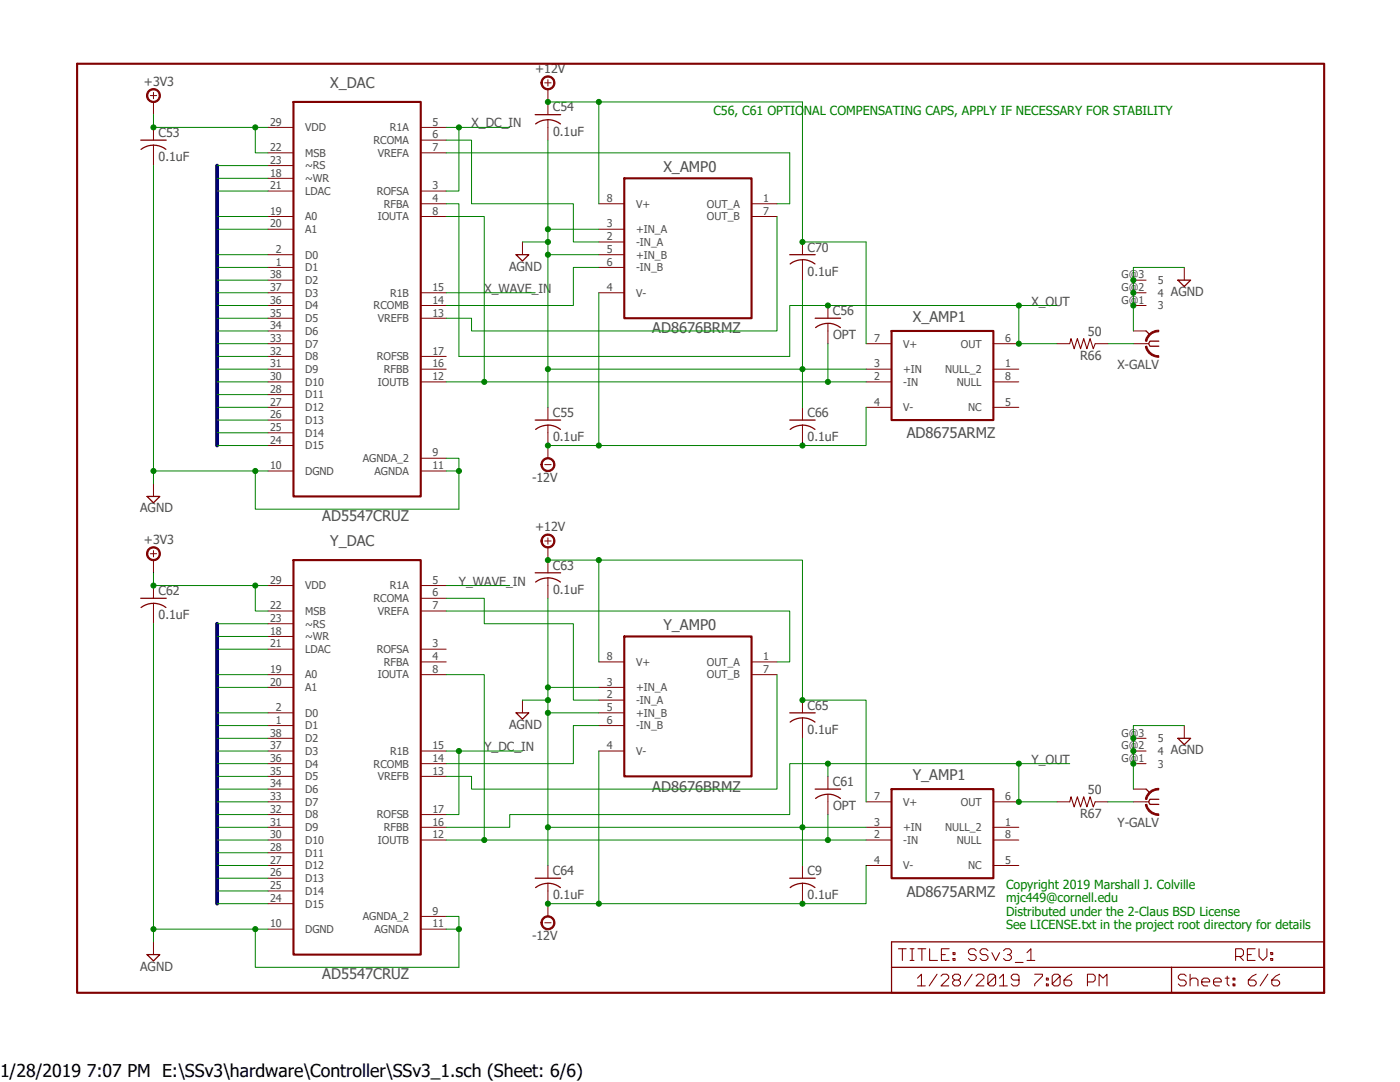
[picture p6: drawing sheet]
<svg xmlns="http://www.w3.org/2000/svg" width="279mm" height="216mm" viewBox="0 0 279 216" stroke-linecap="round" stroke-linejoin="round" font-family="sans-serif">
<defs><g id="words">
<text font-size="3.5" x="0" y="214.9">1/28/2019 7:07 PM E:\SSv3\hardware\Controller\SSv3_1.sch (Sheet: 6/6)</text>
<g font-size="2.9" fill="#505050">
<text x="65.9" y="17.5">X_DAC</text>
<text x="132.4" y="34.3">X_AMP0</text>
<text x="182.2" y="64.2">X_AMP1</text>
<text x="130.2" y="66.5">AD8676BRMZ</text>
<text x="181" y="87.5">AD8675ARMZ</text>
<text x="64.3" y="104">AD5547CRUZ</text>
<text x="65.9" y="109">Y_DAC</text>
<text x="132.4" y="125.7">Y_AMP0</text>
<text x="182.2" y="155.6">Y_AMP1</text>
<text x="130.2" y="157.9">AD8676BRMZ</text>
<text x="181" y="178.9">AD8675ARMZ</text>
<text x="64.3" y="195.4">AD5547CRUZ</text>
</g>
<g font-size="2.5" fill="#505050">
<text x="28.7" y="17.2">+3V3</text>
<text x="106.8" y="14.6">+12V</text>
<text x="110.4" y="22.2">C54</text>
<text x="31.6" y="27.3">C53</text>
<text x="94.1" y="25.4">X_DC_IN</text>
<text x="110.4" y="27.1">0.1uF</text>
<text x="31.6" y="32.2">0.1uF</text>
<text x="101.6" y="54">AGND</text>
<text x="161.2" y="50.2">C70</text>
<text x="96.7" y="58.4">X_WAVE_IN</text>
<text x="161.2" y="55">0.1uF</text>
<text x="233.7" y="59.1">AGND</text>
<text x="166.2" y="62.9">C56</text>
<text x="205.9" y="61">X_OUT</text>
<text x="166.2" y="67.7">OPT</text>
<text x="215.6" y="71.9">R66</text>
<text x="217.1" y="67.1">50</text>
<text x="223" y="73.7">X-GALV</text>
<text x="110.4" y="83.2">C55</text>
<text x="161.2" y="83.2">C66</text>
<text x="110.4" y="88">0.1uF</text>
<text x="161.2" y="88">0.1uF</text>
<text x="106.2" y="96.1">-12V</text>
<text x="28" y="102.2">AGND</text>
<text x="106.8" y="106">+12V</text>
<text x="28.7" y="108.6">+3V3</text>
<text x="110.4" y="113.7">C63</text>
<text x="31.6" y="118.7">C62</text>
<text x="91.6" y="116.8">Y_WAVE_IN</text>
<text x="110.4" y="118.5">0.1uF</text>
<text x="31.6" y="123.6">0.1uF</text>
<text x="161.2" y="141.6">C65</text>
<text x="96.7" y="149.9">Y_DC_IN</text>
<text x="101.6" y="145.4">AGND</text>
<text x="161.2" y="146.4">0.1uF</text>
<text x="205.9" y="152.4">Y_OUT</text>
<text x="233.7" y="150.5">AGND</text>
<text x="166.2" y="156.8">C61</text>
<text x="166.2" y="161.6">OPT</text>
<text x="217.1" y="158.5">50</text>
<text x="215.6" y="163.3">R67</text>
<text x="223" y="165.1">Y-GALV</text>
<text x="110.4" y="174.6">C64</text>
<text x="110.4" y="179.4">0.1uF</text>
<text x="161.2" y="179.4">0.1uF</text>
<text x="161.2" y="174.6">C9</text>
<text x="106.2" y="187.6">-12V</text>
<text x="28" y="193.7">AGND</text>
</g>
<g font-size="2.5" fill="#008000">
<text x="142.4" y="22.9">C56, C61 OPTIONAL COMPENSATING CAPS, APPLY IF NECESSARY FOR STABILITY</text>
<text x="200.8" y="177.4">Copyright 2019 Marshall J. Colville</text>
<text x="200.8" y="180.1">mjc449@cornell.edu</text>
<text x="200.8" y="182.7">Distributed under the 2-Claus BSD License</text>
<text x="200.8" y="185.4">See LICENSE.txt in the project root directory for details</text>
</g>
<g font-size="2.1" fill="#505050">
<text x="53.9" y="25.1">29</text>
<text x="60.9" y="26.2">VDD</text>
<text x="74.5" y="28.7">RCOMA</text>
<text x="77.8" y="26.2">R1A</text>
<text x="86.3" y="27.6">6</text>
<text x="86.3" y="25.1">5</text>
<text x="53.9" y="30.1">22</text>
<text x="53.9" y="32.7">23</text>
<text x="53.9" y="35.2">18</text>
<text x="60.9" y="31.3">MSB</text>
<text x="60.9" y="33.8">~RS</text>
<text x="75.4" y="31.3">VREFA</text>
<text x="86.3" y="30.1">7</text>
<text x="53.9" y="37.8">21</text>
<text x="60.9" y="38.9">LDAC</text>
<text x="60.9" y="36.3">~WR</text>
<text x="75.2" y="38.9">ROFSA</text>
<text x="76.6" y="41.4">RFBA</text>
<text x="86.3" y="37.8">3</text>
<text x="86.3" y="40.3">4</text>
<text x="121.1" y="40.3">8</text>
<text x="126.9" y="41.4">V+</text>
<text x="141.1" y="41.4">OUT_A</text>
<text x="152.3" y="40.3">1</text>
<text x="53.9" y="42.8">19</text>
<text x="53.9" y="45.4">20</text>
<text x="60.9" y="44">A0</text>
<text x="60.9" y="46.5">A1</text>
<text x="75.4" y="44">IOUTA</text>
<text x="86.3" y="42.8">8</text>
<text x="121.1" y="45.4">3</text>
<text x="121.1" y="47.9">2</text>
<text x="126.9" y="46.5">+IN_A</text>
<text x="141.1" y="44">OUT_B</text>
<text x="152.3" y="42.8">7</text>
<text x="55.1" y="50.5">2</text>
<text x="55.1" y="53">1</text>
<text x="60.9" y="51.6">D0</text>
<text x="121.1" y="50.5">5</text>
<text x="121.1" y="53">6</text>
<text x="126.9" y="49">-IN_A</text>
<text x="126.9" y="51.6">+IN_B</text>
<text x="53.9" y="55.5">38</text>
<text x="53.9" y="58.1">37</text>
<text x="60.9" y="54.1">D1</text>
<text x="60.9" y="56.7">D2</text>
<text x="60.9" y="59.2">D3</text>
<text x="77.9" y="59.2">R1B</text>
<text x="86.3" y="58.1">15</text>
<text x="121.1" y="58.1">4</text>
<text x="126.9" y="54.1">-IN_B</text>
<text x="126.9" y="59.2">V-</text>
<text x="223.8" y="58.1">G@2</text>
<text x="223.8" y="55.5">G@3</text>
<text x="231.1" y="59.2">4</text>
<text x="231.1" y="56.7">5</text>
<text x="53.9" y="60.6">36</text>
<text x="53.9" y="63.2">35</text>
<text x="53.9" y="65.7">34</text>
<text x="60.9" y="61.7">D4</text>
<text x="60.9" y="64.3">D5</text>
<text x="74.6" y="61.7">RCOMB</text>
<text x="75.4" y="64.3">VREFB</text>
<text x="86.3" y="63.2">13</text>
<text x="86.3" y="60.6">14</text>
<text x="223.8" y="60.6">G@1</text>
<text x="231.1" y="61.7">3</text>
<text x="53.9" y="68.2">33</text>
<text x="53.9" y="70.8">32</text>
<text x="60.9" y="66.8">D6</text>
<text x="60.9" y="69.3">D7</text>
<text x="60.9" y="71.9">D8</text>
<text x="75.2" y="71.9">ROFSB</text>
<text x="86.3" y="70.8">17</text>
<text x="174.4" y="68.2">7</text>
<text x="180.3" y="69.3">V+</text>
<text x="191.7" y="69.3">OUT</text>
<text x="200.6" y="68.2">6</text>
<text x="53.9" y="73.3">31</text>
<text x="53.9" y="75.9">30</text>
<text x="60.9" y="74.4">D9</text>
<text x="60.9" y="77">D10</text>
<text x="75.4" y="77">IOUTB</text>
<text x="76.6" y="74.4">RFBB</text>
<text x="86.3" y="73.3">16</text>
<text x="86.3" y="75.9">12</text>
<text x="174.4" y="73.3">3</text>
<text x="174.4" y="75.9">2</text>
<text x="180.3" y="74.4">+IN</text>
<text x="180.3" y="77">-IN</text>
<text x="188.6" y="74.4">NULL_2</text>
<text x="191" y="77">NULL</text>
<text x="200.6" y="73.3">1</text>
<text x="200.6" y="75.9">8</text>
<text x="53.9" y="78.4">28</text>
<text x="53.9" y="80.9">27</text>
<text x="53.9" y="83.5">26</text>
<text x="60.9" y="79.5">D11</text>
<text x="60.9" y="82">D12</text>
<text x="174.4" y="80.9">4</text>
<text x="180.3" y="82">V-</text>
<text x="193.2" y="82">NC</text>
<text x="200.6" y="80.9">5</text>
<text x="53.9" y="86">25</text>
<text x="53.9" y="88.5">24</text>
<text x="60.9" y="84.6">D13</text>
<text x="60.9" y="87.1">D14</text>
<text x="60.9" y="89.7">D15</text>
<text x="53.9" y="93.6">10</text>
<text x="60.9" y="94.7">DGND</text>
<text x="72.4" y="92.2">AGNDA_2</text>
<text x="74.7" y="94.7">AGNDA</text>
<text x="86.3" y="91.1">9</text>
<text x="86.3" y="93.6">11</text>
<text x="53.9" y="116.5">29</text>
<text x="60.9" y="117.6">VDD</text>
<text x="77.8" y="117.6">R1A</text>
<text x="86.3" y="119">6</text>
<text x="86.3" y="116.5">5</text>
<text x="53.9" y="121.6">22</text>
<text x="53.9" y="124.1">23</text>
<text x="60.9" y="122.7">MSB</text>
<text x="60.9" y="125.2">~RS</text>
<text x="74.5" y="120.1">RCOMA</text>
<text x="75.4" y="122.7">VREFA</text>
<text x="86.3" y="121.6">7</text>
<text x="53.9" y="129.2">21</text>
<text x="53.9" y="126.6">18</text>
<text x="60.9" y="130.3">LDAC</text>
<text x="60.9" y="127.8">~WR</text>
<text x="75.2" y="130.3">ROFSA</text>
<text x="86.3" y="129.2">3</text>
<text x="86.3" y="131.7">4</text>
<text x="121.1" y="131.7">8</text>
<text x="152.3" y="131.7">1</text>
<text x="53.9" y="134.3">19</text>
<text x="53.9" y="136.8">20</text>
<text x="60.9" y="135.4">A0</text>
<text x="60.9" y="137.9">A1</text>
<text x="75.4" y="135.4">IOUTA</text>
<text x="76.6" y="132.8">RFBA</text>
<text x="86.3" y="134.3">8</text>
<text x="121.1" y="136.8">3</text>
<text x="126.9" y="132.8">V+</text>
<text x="126.9" y="137.9">+IN_A</text>
<text x="141.1" y="132.8">OUT_A</text>
<text x="141.1" y="135.4">OUT_B</text>
<text x="152.3" y="134.3">7</text>
<text x="55.1" y="141.9">2</text>
<text x="60.9" y="143">D0</text>
<text x="121.1" y="139.3">2</text>
<text x="121.1" y="141.9">5</text>
<text x="126.9" y="140.5">-IN_A</text>
<text x="126.9" y="143">+IN_B</text>
<text x="53.9" y="147">38</text>
<text x="53.9" y="149.5">37</text>
<text x="55.1" y="144.4">1</text>
<text x="60.9" y="145.5">D1</text>
<text x="60.9" y="148.1">D2</text>
<text x="86.3" y="149.5">15</text>
<text x="121.1" y="144.4">6</text>
<text x="121.1" y="149.5">4</text>
<text x="126.9" y="145.5">-IN_B</text>
<text x="223.8" y="149.5">G@2</text>
<text x="223.8" y="147">G@3</text>
<text x="231.1" y="148.1">5</text>
<text x="53.9" y="152">36</text>
<text x="53.9" y="154.6">35</text>
<text x="60.9" y="150.6">D3</text>
<text x="60.9" y="153.2">D4</text>
<text x="60.9" y="155.7">D5</text>
<text x="74.6" y="153.2">RCOMB</text>
<text x="75.4" y="155.7">VREFB</text>
<text x="77.9" y="150.6">R1B</text>
<text x="86.3" y="154.6">13</text>
<text x="86.3" y="152">14</text>
<text x="126.9" y="150.6">V-</text>
<text x="223.8" y="152">G@1</text>
<text x="231.1" y="153.2">3</text>
<text x="231.1" y="150.6">4</text>
<text x="53.9" y="157.1">34</text>
<text x="53.9" y="159.7">33</text>
<text x="60.9" y="158.2">D6</text>
<text x="60.9" y="160.8">D7</text>
<text x="174.4" y="159.7">7</text>
<text x="180.3" y="160.8">V+</text>
<text x="191.7" y="160.8">OUT</text>
<text x="200.6" y="159.7">6</text>
<text x="53.9" y="162.2">32</text>
<text x="53.9" y="164.7">31</text>
<text x="53.9" y="167.3">30</text>
<text x="60.9" y="163.3">D8</text>
<text x="60.9" y="165.8">D9</text>
<text x="75.2" y="163.3">ROFSB</text>
<text x="76.6" y="165.8">RFBB</text>
<text x="86.3" y="162.2">17</text>
<text x="86.3" y="164.7">16</text>
<text x="86.3" y="167.3">12</text>
<text x="174.4" y="164.7">3</text>
<text x="174.4" y="167.3">2</text>
<text x="180.3" y="165.8">+IN</text>
<text x="188.6" y="165.8">NULL_2</text>
<text x="200.6" y="164.7">1</text>
<text x="200.6" y="167.3">8</text>
<text x="53.9" y="169.8">28</text>
<text x="53.9" y="172.4">27</text>
<text x="60.9" y="168.4">D10</text>
<text x="60.9" y="170.9">D11</text>
<text x="60.9" y="173.5">D12</text>
<text x="75.4" y="168.4">IOUTB</text>
<text x="174.4" y="172.4">4</text>
<text x="180.3" y="168.4">-IN</text>
<text x="180.3" y="173.5">V-</text>
<text x="191" y="168.4">NULL</text>
<text x="193.2" y="173.5">NC</text>
<text x="200.6" y="172.4">5</text>
<text x="53.9" y="174.9">26</text>
<text x="53.9" y="177.4">25</text>
<text x="53.9" y="180">24</text>
<text x="60.9" y="176">D13</text>
<text x="60.9" y="178.5">D14</text>
<text x="53.9" y="185">10</text>
<text x="60.9" y="181.1">D15</text>
<text x="72.4" y="183.6">AGNDA_2</text>
<text x="86.3" y="182.5">9</text>
<text x="86.3" y="185">11</text>
<text x="60.9" y="186.2">DGND</text>
<text x="74.7" y="186.2">AGNDA</text>
</g>
</g></defs>
<path d="M14.9 12.2l249.6 186.4M264.5 12.2l-249.6 186.4" fill="none" stroke="#fff" stroke-width=".2"/>
<path d="M213.5 68.6l.2-1 .7 2 .6-2 .6 2 .7-2 .6 2 .7-2 .6 2 .4-1M213.5 160l.2-1 .7 2 .6-2 .6 2 .7-2 .6 2 .7-2 .6 2 .4-1" fill="none" stroke="#800000" stroke-width=".21"/>
<path d="M210.9 68.6h2.6M218.6 68.6h2.5M228.7 68.6h.5M210.9 160h2.6M218.6 160h2.5" fill="none" stroke="#800000" stroke-width=".2"/>
<path d="M228.7 66l.8 .8M231.3 68.1h-1.8l-.3 .5 .3 .5h1.8" fill="none" stroke="#800000" stroke-width=".25"/>
<path d="M228.6 69.1h.3a2.39 2.39 0 0 0 2.3 1.9l.1 .3a2.63 2.63 0 0 1-2.7-2.2z" fill-rule="evenodd" fill="#800000"/>
<path d="M228.6 69.1h.3a2.39 2.39 0 0 0 2.3 1.9l.1 .3a2.63 2.63 0 0 1-2.7-2.2z" fill="none" stroke="#800000" stroke-width=".2"/>
<path d="M229.1 66.9a2.7 2.7 0 0 1 2.2-1l-.1 .3a2.34 2.34 0 0 0-2.3 1.9h-.3v-.3z" fill-rule="evenodd" fill="#800000"/>
<path d="M226.2 58.4h2.5M226.2 55.9h2.5M226.2 68.6h2.5M226.2 66h2.5M226.2 61h2.5M229.1 66.9a2.7 2.7 0 0 1 2.2-1l-.1 .3a2.34 2.34 0 0 0-2.3 1.9h-.3v-.3zM228.7 160h.5" fill="none" stroke="#800000" stroke-width=".2"/>
<path d="M228.7 157.5l.8 .7M231.3 159.5h-1.8l-.3 .5 .3 .5h1.8" fill="none" stroke="#800000" stroke-width=".25"/>
<path d="M228.6 160.5h.3a2.39 2.39 0 0 0 2.3 1.9l.1 .3a2.63 2.63 0 0 1-2.7-2.2z" fill-rule="evenodd" fill="#800000"/>
<path d="M228.6 160.5h.3a2.39 2.39 0 0 0 2.3 1.9l.1 .3a2.63 2.63 0 0 1-2.7-2.2z" fill="none" stroke="#800000" stroke-width=".2"/>
<path d="M229.1 158.3a2.68 2.68 0 0 1 2.2-1l-.1 .3a2.34 2.34 0 0 0-2.3 1.9h-.3v-.3z" fill-rule="evenodd" fill="#800000"/>
<g fill="none" stroke="#800000" stroke-width=".2">
<path d="M108.7 16.5h1.3M109.3 15.9v1.3M30.6 25.4v2.6M30.6 29v4M119.5 40.7h5.1M119.5 45.7h5.1M119.5 48.3h5.1M119.5 50.8h5.1M119.5 53.4h5.1M119.5 58.4h5.1M150 40.7h5.1M150 43.2h5.1"/>
<path d="M236.3 53.4v2.5M30.6 96.5v2.6M119.5 132.1h5.1M119.5 137.2h5.1M119.5 139.7h5.1M150 132.1h5.1M150 134.6h5.1M119.5 149.9h5.1M119.5 142.2h5.1M119.5 144.8h5.1M226.2 160h2.5M226.2 157.5h2.5"/>
<path d="M226.2 152.4h2.5M226.2 149.9h2.5M226.2 147.3h2.5M229.1 158.3a2.68 2.68 0 0 1 2.2-1l-.1 .3a2.34 2.34 0 0 0-2.3 1.9h-.3v-.3zM236.3 144.8v2.5"/>
</g>
<path d="M28.1 28h5.1M30.6 29l1.6 .3 .9 .5M30.6 29l-1 .1-1.4 .7M235.1 55.9h2.5l-1.3 1.3zM29.4 99.1h2.5l-1.3 1.2zM235.1 147.3h2.5l-1.3 1.3zM233.8 193h-55.9v5.1h55.9M233.8 193h30.5v5.1h-30.5zM264.3 193v-5.1h-86.4v5.1" fill="none" stroke="#800000" stroke-width=".25"/>
<path d="M15.4 12.7h248.9v185.4h-248.9zM124.6 35.6h25.4v27.9h-25.4zM124.6 127h25.4v27.9h-25.4z" fill="none" stroke="#800000" stroke-width=".42"/>
<g fill="none" stroke="#800000" stroke-width=".21">
<path d="M179.3 189.3h1.5M180.1 189.3v2.3M181.6 189.3h.8M181.6 191.6h.8M182 189.3v2.3M183.1 195.2l.8-.8v2.3M183.1 196.7h1.6M183.2 189.3h1.6M184 189.3v2.3M185.5 189.3v2.3h1.6M187 194.4l-1.6 2.3M187.8 194.8l.4-.4h.8l.3 .4v.4l-1.5 1.5h1.5"/>
<path d="M187.9 190.5h.8M189.4 189.3h-1.5v2.3h1.5M190.1 194.8l.4-.4h.8l.4 .4v.4l-.4 .4 .4 .3v.4l-.4 .4h-.8l-.4-.4v-.4l.4-.3-.4-.4zM190.2 190.1h.4v.4h-.4zM190.2 191.3h.4v.3h-.4zM190.5 195.6h.8M194 194.4l-1.5 2.3M194.8 194.8l.4-.4h.8l.4 .4v.4l-1.6 1.5h1.6M194.8 189.7l-.4-.4h-.7l-.4 .4v.4l.4 .4h.7l.4 .4v.4l-.4 .3h-.7l-.4-.3M197.2 189.7l-.4-.4h-.8l-.4 .4v.4l.4 .4h.8l.4 .4v.4l-.4 .3h-.8l-.4-.3M198 190.1l.7 1.5 .8-1.5M198.7 194.8l-1.6 1.5 .4 .4h.8l.4-.4v-1.5l-.4-.4h-.8l-.4 .4v1.5"/>
<path d="M199.5 195.2l.8-.8v2.3M199.5 196.7h1.5M200.3 189.7l.4-.4h.7l.4 .4v.4l-.4 .4h-.3M201.4 190.5l.4 .4v.4l-.4 .3h-.7l-.4-.3M202.6 192h1.6M203.4 195.6h-1.2l-.4-.4v-.4l.4-.4h.8l.4 .4v1.5l-.4 .4h-.8l-.4-.4M205 190.1l.7-.8v2.3M205 191.6h1.5M206.5 194.4h1.5v.4l-1.5 1.5v.4M208.8 195.2h.4v.4h-.4zM208.8 196.3h.4v.4h-.4zM211.6 194.8l-1.6 1.5 .4 .4h.8l.4-.4v-1.5l-.4-.4h-.8l-.4 .4v1.5"/>
<path d="M213.9 194.4l-.8 .4-.8 .8v.7l.4 .4h.8l.4-.4v-.4l-.4-.3h-1.2M217 195.9h1.2l.4-.3v-.8l-.4-.4h-1.2v2.3M219.4 196.7v-2.3l.7 .8 .8-.8v2.3M236.7 194.8l-.4-.4h-.7l-.4 .4v.4l.4 .4h.7l.4 .3v.4l-.4 .4h-.7l-.4-.4M237.5 195.6l.4-.4h.8l.4 .4v1.1M237.5 194.4v2.3M239.8 195.9h1.6v-.3l-.4-.4h-.8l-.4 .4v.7l.4 .4h.8M242.2 195.9h1.5v-.3l-.3-.4h-.8l-.4 .4v.7l.4 .4h.8M244.5 195.2h.8M244.9 194.8v1.5l.4 .4M246.1 195.2h.4v.4h-.4zM246.1 196.3h.4v.4h-.4z"/>
<path d="M246.6 190.9h1.2l.4-.4v-.8l-.4-.4h-1.2v2.3M247.4 190.9l.8 .7M248.9 190.5h.8M250.5 189.3h-1.6v2.3h1.6M250.7 194.4l-.8 .4-.8 .8v.7l.4 .4h.8l.4-.4v-.4l-.4-.3h-1.2M251.3 189.3v1.6l.8 .7 .7-.7v-1.6M253 194.4l-1.5 2.3M253.6 190.1h.4v.4h-.4zM253.6 191.3h.4v.3h-.4zM255.4 194.4l-.8 .4-.8 .8v.7l.4 .4h.8l.4-.4v-.4l-.4-.3h-1.2"/>
</g>
<path d="M108.5 15.4a1.4 1.4 0 0 1 2.1 .5 1.4 1.4 0 0 1-.9 2 1.4 1.4 0 0 1-1.8-1.4h.3a1.15 1.15 0 0 1 1.6-1.1 1.15 1.15 0 0 1 .3 2 1.15 1.15 0 0 1-1.9-.6v-.3h-.3l.1-.3z" fill-rule="evenodd" fill="#800000"/>
<path d="M108.5 15.4a1.4 1.4 0 0 1 2.1 .5 1.4 1.4 0 0 1-.9 2 1.4 1.4 0 0 1-1.8-1.4h.3a1.15 1.15 0 0 1 1.6-1.1 1.15 1.15 0 0 1 .3 2 1.15 1.15 0 0 1-1.9-.6v-.3h-.3l.1-.3zM109.3 17.8v2.5M108.7 107.9h1.3M109.3 107.3v1.3" fill="none" stroke="#800000" stroke-width=".2"/>
<path d="M108.5 106.8a1.4 1.4 0 0 1 2.1 .6 1.4 1.4 0 0 1-.9 1.9 1.4 1.4 0 0 1-1.8-1.4h.3a1.15 1.15 0 0 1 1.6-1 1.15 1.15 0 0 1 .3 1.9 1.15 1.15 0 0 1-1.9-.6v-.3h-.3l.1-.3z" fill-rule="evenodd" fill="#800000"/>
<path d="M108.7 92.7h1.3M108.5 106.8a1.4 1.4 0 0 1 2.1 .6 1.4 1.4 0 0 1-.9 1.9 1.4 1.4 0 0 1-1.8-1.4h.3a1.15 1.15 0 0 1 1.6-1 1.15 1.15 0 0 1 .3 1.9 1.15 1.15 0 0 1-1.9-.6v-.3h-.3l.1-.3zM109.3 109.2v2.6" fill="none" stroke="#800000" stroke-width=".2"/>
<path d="M108.5 91.6a1.4 1.4 0 0 1 2.1 .5 1.4 1.4 0 0 1-.9 2 1.4 1.4 0 0 1-1.8-1.4h.3a1.15 1.15 0 0 1 1.6-1 1.15 1.15 0 0 1 .3 1.9 1.15 1.15 0 0 1-1.9-.6v-.3h-.3l.1-.3z" fill-rule="evenodd" fill="#800000"/>
<path d="M108.5 91.6a1.4 1.4 0 0 1 2.1 .5 1.4 1.4 0 0 1-.9 2 1.4 1.4 0 0 1-1.8-1.4h.3a1.15 1.15 0 0 1 1.6-1 1.15 1.15 0 0 1 .3 1.9 1.15 1.15 0 0 1-1.9-.6v-.3h-.3l.1-.3zM109.3 88.9v2.5M108.7 184.1h1.3" fill="none" stroke="#800000" stroke-width=".2"/>
<path d="M108.5 183a1.4 1.4 0 0 1 2.1 .5 1.4 1.4 0 0 1-.9 2 1.4 1.4 0 0 1-1.8-1.4h.3a1.15 1.15 0 0 1 1.6-1 1.15 1.15 0 0 1 .3 1.9 1.15 1.15 0 0 1-1.9-.6v-.3h-.3l.1-.3z" fill-rule="evenodd" fill="#800000"/>
<g fill="none" stroke="#800000" stroke-width=".2">
<path d="M30 19.1h1.3M30.6 18.4v1.3M53.5 25.4h5.1M53.5 38.1h5.1M53.5 30.5h5.1M53.5 33h5.1M53.5 35.6h5.1M84 25.4h5M84 38.1h5M84 30.5h5M84 28h5M109.3 20.3v2.6"/>
<path d="M109.3 23.9v4.1M53.5 58.4h5.1M53.5 43.2h5.1M53.5 45.7h5.1M53.5 50.8h5.1M53.5 53.4h5.1M53.5 55.9h5.1M84 40.7h5M84 58.4h5M84 43.2h5M104.3 48.3v2.5M53.5 71.1h5.1"/>
<path d="M53.5 63.5h5.1M53.5 73.7h5.1M53.5 61h5.1M53.5 66h5.1M53.5 68.6h5.1M53.5 76.2h5.1M53.5 78.7h5.1M84 71.1h5M84 63.5h5M84 73.7h5M84 61h5M84 76.2h5"/>
<path d="M165.2 61v2.5M165.2 64.5v4.1M53.5 81.3h5.1M53.5 83.8h5.1M53.5 86.4h5.1M53.5 88.9h5.1M53.5 94h5.1M84 94h5M84 91.4h5M109.3 81.3v2.5M109.3 84.8v4.1M30.6 116.8v2.6"/>
<path d="M53.5 116.8h5.1M84 116.8h5M84 119.4h5M109.3 111.8v2.5M109.3 115.3v4.1M30.6 120.4v4.1M53.5 129.5h5.1M53.5 121.9h5.1M53.5 124.5h5.1M53.5 127h5.1M53.5 134.6h5.1M53.5 137.2h5.1"/>
<path d="M84 129.5h5M84 121.9h5M84 132.1h5M84 134.6h5M104.3 139.7v2.5M53.5 154.9h5.1M53.5 152.4h5.1M53.5 149.9h5.1M53.5 142.2h5.1M53.5 144.8h5.1M53.5 147.3h5.1M53.5 157.5h5.1"/>
<path d="M53.5 160h5.1M84 154.9h5M84 152.4h5M84 149.9h5M165.2 154.9v2.6M165.2 158.5v4M53.5 162.5h5.1M53.5 165.1h5.1M53.5 167.6h5.1M53.5 170.2h5.1M53.5 172.7h5.1M53.5 175.2h5.1"/>
<path d="M53.5 177.8h5.1M84 162.5h5M84 165.1h5M84 167.6h5M109.3 172.7v2.5M109.3 176.3v6.6M30.6 187.9v2.6M53.5 180.3h5.1M53.5 185.4h5.1M84 185.4h5M84 182.9h5M108.5 183a1.4 1.4 0 0 1 2.1 .5 1.4 1.4 0 0 1-.9 2 1.4 1.4 0 0 1-1.8-1.4h.3a1.15 1.15 0 0 1 1.6-1 1.15 1.15 0 0 1 .3 1.9 1.15 1.15 0 0 1-1.9-.6v-.3h-.3l.1-.3z"/>
</g>
<g fill="none" stroke="#800000" stroke-width=".25">
<path d="M106.8 22.9h5.1M111.8 24.7a4 4 0 0 0-4.9 0M103 50.8h2.5l-1.2 1.3zM162.7 63.5h5.1M162.8 65.4a4 4 0 0 1 4.9 0M106.8 83.8h5.1M111.8 85.7a4 4 0 0 0-4.9 0M28.1 119.4h5.1M106.8 114.3h5.1M111.8 116.1a4 4 0 0 0-4.9 0M33.1 121.2a4 4 0 0 0-4.9 0M103 142.2h2.5l-1.2 1.3z"/>
<path d="M162.7 157.5h5.1M162.8 159.3a4 4 0 0 1 4.9 0M106.8 175.2h5.1M109.3 176.2l1.6 .4 .9 .5M109.3 176.3l-1.5 .3-.9 .5M29.4 190.5h2.5l-1.3 1.2z"/>
</g>
<path d="M58.6 20.3h25.4v78.8h-25.4zM58.6 111.8h25.4v78.7h-25.4z" fill="none" stroke="#800000" stroke-width=".42"/>
<path d="M29.8 18a1.39 1.39 0 0 1 2.1 .5 1.39 1.39 0 0 1-1 1.9 1.39 1.39 0 0 1-1.7-1.3h.3a1.14 1.14 0 0 1 1.6-1.1 1.14 1.14 0 0 1 .3 1.9 1.14 1.14 0 0 1-1.9-.6v-.2h-.3l.1-.4z" fill-rule="evenodd" fill="#800000"/>
<path d="M29.8 18a1.39 1.39 0 0 1 2.1 .5 1.39 1.39 0 0 1-1 1.9 1.39 1.39 0 0 1-1.7-1.3h.3a1.14 1.14 0 0 1 1.6-1.1 1.14 1.14 0 0 1 .3 1.9 1.14 1.14 0 0 1-1.9-.6v-.2h-.3l.1-.4zM30.6 20.3v2.6M30 110.5h1.3M30.6 109.9v1.2" fill="none" stroke="#800000" stroke-width=".2"/>
<path d="M29.8 109.4a1.39 1.39 0 0 1 2.1 .5 1.39 1.39 0 0 1-1 1.9 1.39 1.39 0 0 1-1.7-1.3h.3a1.14 1.14 0 0 1 1.6-1.1 1.14 1.14 0 0 1 .3 1.9 1.14 1.14 0 0 1-1.9-.5v-.3h-.3l.1-.3z" fill-rule="evenodd" fill="#800000"/>
<g fill="none" stroke="#800000" stroke-width=".2">
<path d="M160.1 48.3v2.5M160.1 51.8v4.1M172.8 68.6h5.1M172.8 73.7h5.1M172.8 76.2h5.1M198.2 68.6h5.1M198.2 73.7h5.1M198.2 76.2h5.1M160.1 81.3v2.5M160.1 84.8v4.1M172.8 81.3h5.1M198.2 81.3h5.1"/>
<path d="M29.8 109.4a1.39 1.39 0 0 1 2.1 .5 1.39 1.39 0 0 1-1 1.9 1.39 1.39 0 0 1-1.7-1.3h.3a1.14 1.14 0 0 1 1.6-1.1 1.14 1.14 0 0 1 .3 1.9 1.14 1.14 0 0 1-1.9-.5v-.3h-.3l.1-.3zM30.6 111.8v2.5M160.1 139.7v2.5M160.1 143.3v4M172.8 160h5.1M198.2 160h5.1M160.1 172.7v2.5M160.1 176.3v4M172.8 165.1h5.1M172.8 167.6h5.1M172.8 172.7h5.1M198.2 165.1h5.1"/>
<path d="M198.2 167.6h5.1M198.2 172.7h5.1"/>
</g>
<path d="M177.9 66h20.3v17.8h-20.3zM177.9 157.5h20.3v17.7h-20.3z" fill="none" stroke="#800000" stroke-width=".42"/>
<path d="M157.6 50.8h5.1M162.6 52.7a4 4 0 0 0-4.9 0M157.6 83.8h5.1M162.6 85.7a4 4 0 0 0-4.9 0M157.6 142.2h5.1M162.6 144.1a4 4 0 0 0-4.9 0M157.6 175.2h5.1M160.1 176.2l1.6 .4 .9 .5M160.1 176.3l-1.5 .3-.9 .5" fill="none" stroke="#800000" stroke-width=".25"/>
<path d="M43.3 33v55.9M43.3 124.5v55.8" fill="none" stroke="#000080" stroke-width=".76"/>
<path d="M226.2 149.9v7.6" fill="none" stroke="#008000" stroke-width=".2"/>
<circle cx="226.2" cy="152.4" r=".51" fill="#008000"/>
<g fill="none" stroke="#008000" stroke-width=".2">
<path d="M226.2 147.3v2.6"/>
<circle cx="226.2" cy="152.4" r=".51"/>
</g>
<circle cx="226.2" cy="149.9" r=".51" fill="#008000"/>
<g fill="none" stroke="#008000" stroke-width=".2">
<path d="M236.3 144.8h-10.1v2.5"/>
<circle cx="226.2" cy="149.9" r=".51"/>
</g>
<circle cx="226.2" cy="147.3" r=".51" fill="#008000"/>
<g fill="none" stroke="#008000" stroke-width=".2">
<path d="M226.2 58.4v7.6"/>
<circle cx="226.2" cy="147.3" r=".51"/>
</g>
<circle cx="226.2" cy="61" r=".51" fill="#008000"/>
<g fill="none" stroke="#008000" stroke-width=".2">
<path d="M226.2 55.9v2.5"/>
<circle cx="226.2" cy="61" r=".51"/>
</g>
<circle cx="226.2" cy="58.4" r=".51" fill="#008000"/>
<g fill="none" stroke="#008000" stroke-width=".2">
<path d="M236.3 53.4h-10.1v2.5"/>
<circle cx="226.2" cy="58.4" r=".51"/>
</g>
<circle cx="226.2" cy="55.9" r=".51" fill="#008000"/>
<g fill="none" stroke="#008000" stroke-width=".2">
<path d="M30.6 33v63.5M50.9 94h2.6"/>
<circle cx="226.2" cy="55.9" r=".51"/>
</g>
<circle cx="30.6" cy="94" r=".51" fill="#008000"/>
<g fill="none" stroke="#008000" stroke-width=".2">
<path d="M30.6 94h20.3M89 91.4h2.6v2.6h-2.6M91.6 94v7.6"/>
<circle cx="30.6" cy="94" r=".51"/>
</g>
<circle cx="91.6" cy="94" r=".51" fill="#008000"/>
<g fill="none" stroke="#008000" stroke-width=".2">
<path d="M50.9 94v7.6h40.7"/>
<circle cx="91.6" cy="94" r=".51"/>
</g>
<circle cx="50.9" cy="94" r=".51" fill="#008000"/>
<g fill="none" stroke="#008000" stroke-width=".2">
<path d="M30.6 124.5v63.4M50.9 185.4h2.6"/>
<circle cx="50.9" cy="94" r=".51"/>
</g>
<circle cx="30.6" cy="185.4" r=".51" fill="#008000"/>
<g fill="none" stroke="#008000" stroke-width=".2">
<path d="M30.6 185.4h20.3M89 182.9h2.6v2.5h-2.6M91.6 185.4v7.6"/>
<circle cx="30.6" cy="185.4" r=".51"/>
</g>
<circle cx="91.6" cy="185.4" r=".51" fill="#008000"/>
<g fill="none" stroke="#008000" stroke-width=".2">
<path d="M50.9 185.4v7.6h40.7"/>
<circle cx="91.6" cy="185.4" r=".51"/>
</g>
<circle cx="50.9" cy="185.4" r=".51" fill="#008000"/>
<g fill="none" stroke="#008000" stroke-width=".2">
<path d="M109.3 28v53.3M104.3 48.3h5"/>
<circle cx="50.9" cy="185.4" r=".51"/>
</g>
<circle cx="109.3" cy="48.3" r=".51" fill="#008000"/>
<g fill="none" stroke="#008000" stroke-width=".2">
<path d="M109.3 50.8h10.2"/>
<circle cx="109.3" cy="48.3" r=".51"/>
</g>
<circle cx="109.3" cy="50.8" r=".51" fill="#008000"/>
<g fill="none" stroke="#008000" stroke-width=".2">
<path d="M109.3 45.7h10.2"/>
<circle cx="109.3" cy="50.8" r=".51"/>
</g>
<circle cx="109.3" cy="45.7" r=".51" fill="#008000"/>
<g fill="none" stroke="#008000" stroke-width=".2">
<path d="M160.1 55.9v25.4M160.1 73.7h12.7"/>
<circle cx="109.3" cy="45.7" r=".51"/>
</g>
<circle cx="160.1" cy="73.7" r=".51" fill="#008000"/>
<g fill="none" stroke="#008000" stroke-width=".2">
<path d="M109.3 73.7h50.8"/>
<circle cx="160.1" cy="73.7" r=".51"/>
</g>
<circle cx="109.3" cy="73.7" r=".51" fill="#008000"/>
<g fill="none" stroke="#008000" stroke-width=".2">
<path d="M109.3 119.4v53.3M104.3 139.7h5"/>
<circle cx="109.3" cy="73.7" r=".51"/>
</g>
<circle cx="109.3" cy="139.7" r=".51" fill="#008000"/>
<g fill="none" stroke="#008000" stroke-width=".2">
<path d="M109.3 137.2h10.2"/>
<circle cx="109.3" cy="139.7" r=".51"/>
</g>
<circle cx="109.3" cy="137.2" r=".51" fill="#008000"/>
<g fill="none" stroke="#008000" stroke-width=".2">
<path d="M109.3 142.2h10.2"/>
<circle cx="109.3" cy="137.2" r=".51"/>
</g>
<circle cx="109.3" cy="142.2" r=".51" fill="#008000"/>
<g fill="none" stroke="#008000" stroke-width=".2">
<path d="M160.1 165.1h12.7"/>
<circle cx="109.3" cy="142.2" r=".51"/>
</g>
<circle cx="109.3" cy="165.1" r=".51" fill="#008000"/>
<g fill="none" stroke="#008000" stroke-width=".2">
<path d="M160.1 147.3v17.8h-50.8"/>
<circle cx="109.3" cy="165.1" r=".51"/>
</g>
<circle cx="160.1" cy="165.1" r=".51" fill="#008000"/>
<g fill="none" stroke="#008000" stroke-width=".2">
<path d="M109.3 20.3h10.2v20.4M221.1 68.6h5.1M221.1 160h5.1M160.1 165.1v7.6"/>
<circle cx="160.1" cy="165.1" r=".51"/>
</g>
<circle cx="109.3" cy="20.3" r=".51" fill="#008000"/>
<g fill="none" stroke="#008000" stroke-width=".2">
<path d="M119.5 20.3h40.6"/>
<circle cx="109.3" cy="20.3" r=".51"/>
</g>
<circle cx="119.5" cy="20.3" r=".51" fill="#008000"/>
<g fill="none" stroke="#008000" stroke-width=".2">
<path d="M160.1 20.3v28h12.7v20.3"/>
<circle cx="119.5" cy="20.3" r=".51"/>
</g>
<circle cx="160.1" cy="48.3" r=".51" fill="#008000"/>
<g fill="none" stroke="#008000" stroke-width=".2">
<path d="M109.3 111.8h10.2v20.3"/>
<circle cx="160.1" cy="48.3" r=".51"/>
</g>
<circle cx="109.3" cy="111.8" r=".51" fill="#008000"/>
<g fill="none" stroke="#008000" stroke-width=".2">
<path d="M119.5 111.8h40.6v27.9"/>
<circle cx="109.3" cy="111.8" r=".51"/>
</g>
<circle cx="119.5" cy="111.8" r=".51" fill="#008000"/>
<g fill="none" stroke="#008000" stroke-width=".2">
<path d="M160.1 139.7h12.7v20.3"/>
<circle cx="119.5" cy="111.8" r=".51"/>
</g>
<circle cx="160.1" cy="139.7" r=".51" fill="#008000"/>
<g fill="none" stroke="#008000" stroke-width=".2">
<path d="M119.5 58.4v30.5h-10.2"/>
<circle cx="160.1" cy="139.7" r=".51"/>
</g>
<circle cx="109.3" cy="88.9" r=".51" fill="#008000"/>
<g fill="none" stroke="#008000" stroke-width=".2">
<path d="M119.5 88.9h40.6"/>
<circle cx="109.3" cy="88.9" r=".51"/>
</g>
<circle cx="119.5" cy="88.9" r=".51" fill="#008000"/>
<g fill="none" stroke="#008000" stroke-width=".2">
<path d="M172.8 81.3v7.6h-12.7"/>
<circle cx="119.5" cy="88.9" r=".51"/>
</g>
<circle cx="160.1" cy="88.9" r=".51" fill="#008000"/>
<g fill="none" stroke="#008000" stroke-width=".2">
<path d="M119.5 149.9v30.4h-10.2"/>
<circle cx="160.1" cy="88.9" r=".51"/>
</g>
<circle cx="109.3" cy="180.3" r=".51" fill="#008000"/>
<g fill="none" stroke="#008000" stroke-width=".2">
<path d="M119.5 180.3h40.6"/>
<circle cx="109.3" cy="180.3" r=".51"/>
</g>
<circle cx="119.5" cy="180.3" r=".51" fill="#008000"/>
<g fill="none" stroke="#008000" stroke-width=".2">
<path d="M172.8 172.7v7.6h-12.7"/>
<circle cx="119.5" cy="180.3" r=".51"/>
</g>
<circle cx="160.1" cy="180.3" r=".51" fill="#008000"/>
<g fill="none" stroke="#008000" stroke-width=".2">
<path d="M30.6 22.9v2.5M43.3 33h10.2M43.3 35.6h10.2M43.3 38.1h10.2M50.9 25.4h2.6M43.3 43.2h10.2M43.3 45.7h10.2M43.3 50.8h10.2M43.3 53.4h10.2M43.3 55.9h10.2M43.3 58.4h10.2M43.3 61h10.2"/>
<path d="M43.3 63.5h10.2M43.3 66h10.2M43.3 68.6h10.2M43.3 71.1h10.2M43.3 73.7h10.2M43.3 76.2h10.2M43.3 78.7h10.2M43.3 81.3h10.2M43.3 83.8h10.2M43.3 86.4h10.2M43.3 88.9h10.2M43.3 124.5h10.2"/>
<path d="M43.3 129.5h10.2M43.3 134.6h10.2M43.3 137.2h10.2M43.3 127h10.2M43.3 142.2h10.2M43.3 144.8h10.2M43.3 147.3h10.2M43.3 149.9h10.2M43.3 152.4h10.2M43.3 154.9h10.2M43.3 157.5h10.2M43.3 160h10.2"/>
<path d="M43.3 162.5h10.2M43.3 165.1h10.2M43.3 167.6h10.2M43.3 170.2h10.2M43.3 172.7h10.2M43.3 175.2h10.2M43.3 177.8h10.2M43.3 180.3h10.2"/>
<circle cx="160.1" cy="180.3" r=".51"/>
</g>
<circle cx="30.6" cy="25.4" r=".51" fill="#008000"/>
<g fill="none" stroke="#008000" stroke-width=".2">
<path d="M30.6 25.4h20.3v5.1h2.6"/>
<circle cx="30.6" cy="25.4" r=".51"/>
</g>
<circle cx="50.9" cy="25.4" r=".51" fill="#008000"/>
<g fill="none" stroke="#008000" stroke-width=".2">
<path d="M30.6 114.3v2.5M50.9 116.8h2.6"/>
<circle cx="50.9" cy="25.4" r=".51"/>
</g>
<circle cx="30.6" cy="116.8" r=".51" fill="#008000"/>
<g fill="none" stroke="#008000" stroke-width=".2">
<path d="M30.6 116.8h20.3v5.1h2.6"/>
<circle cx="30.6" cy="116.8" r=".51"/>
</g>
<circle cx="50.9" cy="116.8" r=".51" fill="#008000"/>
<g fill="none" stroke="#008000" stroke-width=".2">
<path d="M89 25.4h12.7M91.6 25.4v12.7h-2.6"/>
<circle cx="50.9" cy="116.8" r=".51"/>
</g>
<circle cx="91.6" cy="25.4" r=".51" fill="#008000"/>
<g fill="none" stroke="#008000" stroke-width=".2">
<path d="M119.5 53.4h-5.1v7.6h-25.4M89 149.9h15.3M91.6 149.9v12.6h-2.6"/>
<circle cx="91.6" cy="25.4" r=".51"/>
</g>
<circle cx="91.6" cy="149.9" r=".51" fill="#008000"/>
<g fill="none" stroke="#008000" stroke-width=".2">
<path d="M89 28h5.1v12.7h20.3v7.6h5.1M89 30.5h68.6v10.2h-2.5M155.1 43.2v22.8h-61v-2.5h-5.1M89 116.8h12.7M89 119.4h7.6v5.1h17.8v15.2h5.1M89 134.6h7.6v33h-7.6M89 121.9h68.6v10.2h-2.5M155.1 134.6v22.9h-61v-2.6h-5.1M119.5 144.8h-5.1v7.6h-25.4M96.6 167.6h68.6"/>
<circle cx="91.6" cy="149.9" r=".51"/>
</g>
<circle cx="96.6" cy="167.6" r=".51" fill="#008000"/>
<g fill="none" stroke="#008000" stroke-width=".2">
<path d="M165.2 162.5v5.1h7.6"/>
<circle cx="96.6" cy="167.6" r=".51"/>
</g>
<circle cx="165.2" cy="167.6" r=".51" fill="#008000"/>
<g fill="none" stroke="#008000" stroke-width=".2">
<path d="M165.2 152.4v2.5M203.3 160v-7.6h-45.7v10.1h-55.9v2.6h-12.7"/>
<circle cx="165.2" cy="167.6" r=".51"/>
</g>
<circle cx="165.2" cy="152.4" r=".51" fill="#008000"/>
<g fill="none" stroke="#008000" stroke-width=".2">
<path d="M203.3 160h7.6"/>
<circle cx="165.2" cy="152.4" r=".51"/>
</g>
<circle cx="203.3" cy="160" r=".51" fill="#008000"/>
<g fill="none" stroke="#008000" stroke-width=".2">
<path d="M203.3 152.4h10.2"/>
<circle cx="203.3" cy="160" r=".51"/>
</g>
<circle cx="203.3" cy="152.4" r=".51" fill="#008000"/>
<g fill="none" stroke="#008000" stroke-width=".2">
<path d="M89 43.2h7.6v33h-7.6M96.6 76.2h68.6"/>
<circle cx="203.3" cy="152.4" r=".51"/>
</g>
<circle cx="96.6" cy="76.2" r=".51" fill="#008000"/>
<g fill="none" stroke="#008000" stroke-width=".2">
<path d="M165.2 68.6v7.6h7.6"/>
<circle cx="96.6" cy="76.2" r=".51"/>
</g>
<circle cx="165.2" cy="76.2" r=".51" fill="#008000"/>
<g fill="none" stroke="#008000" stroke-width=".2">
<path d="M203.3 68.6v-7.6h-45.7v10.1"/>
<circle cx="165.2" cy="76.2" r=".51"/>
</g>
<circle cx="165.2" cy="61" r=".51" fill="#008000"/>
<g fill="none" stroke="#008000" stroke-width=".2">
<path d="M91.6 71.1h66M203.3 68.6h7.6"/>
<circle cx="165.2" cy="61" r=".51"/>
</g>
<circle cx="203.3" cy="68.6" r=".51" fill="#008000"/>
<g fill="none" stroke="#008000" stroke-width=".2">
<path d="M203.3 61h7.6"/>
<circle cx="203.3" cy="68.6" r=".51"/>
</g>
<circle cx="203.3" cy="61" r=".51" fill="#008000"/>
<g fill="none" stroke="#008000" stroke-width=".2">
<path d="M89 40.7h2.6v30.4M89 58.4h17.8"/>
<circle cx="203.3" cy="61" r=".51"/>
</g>
<use href="#words"/>
</svg>
